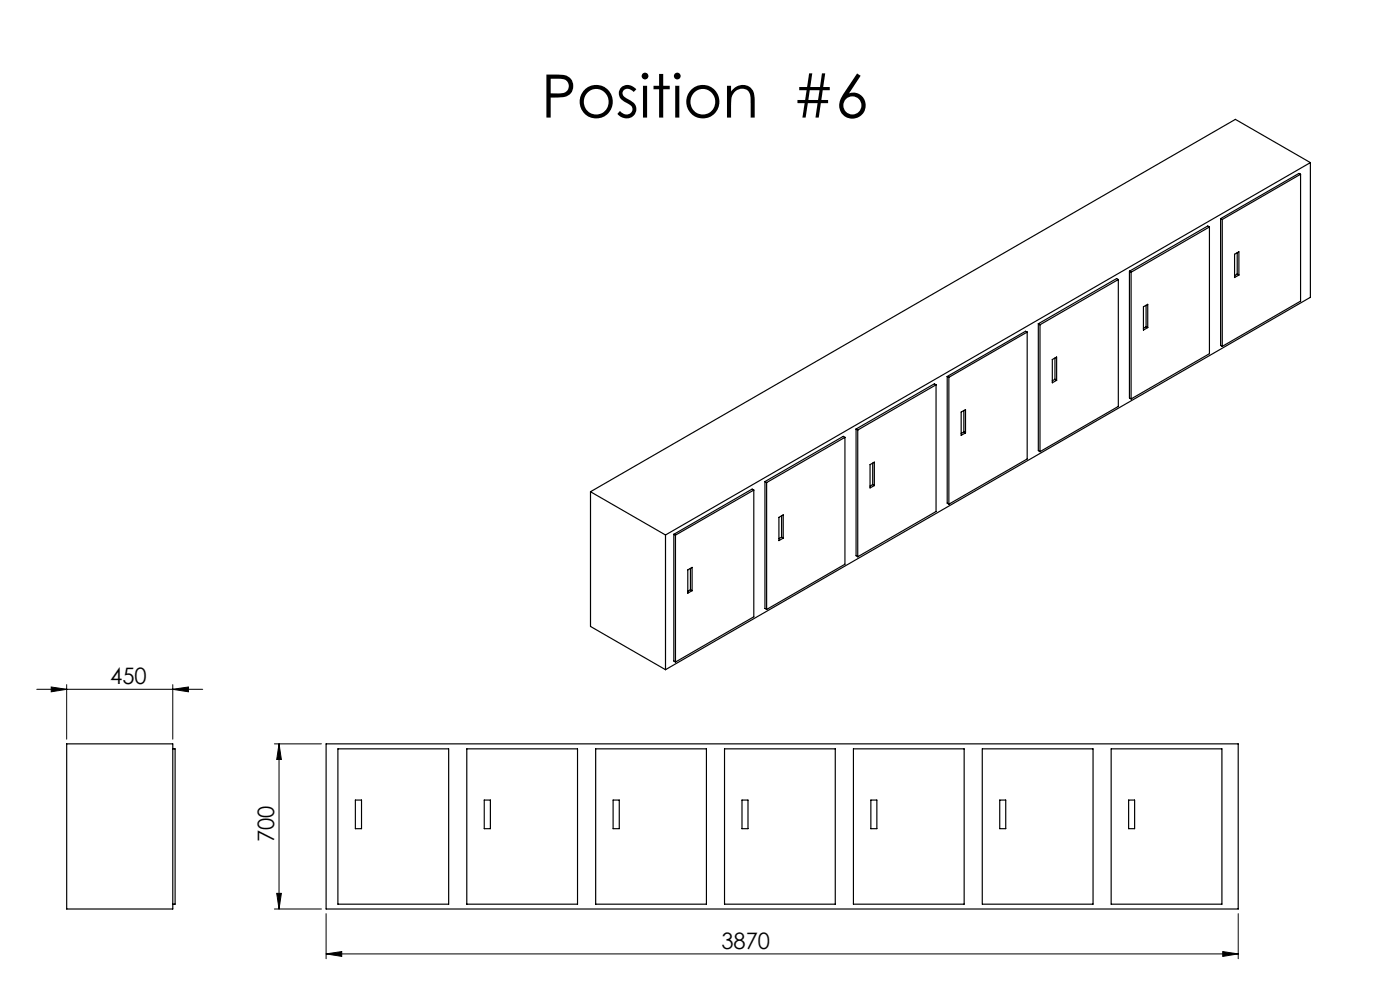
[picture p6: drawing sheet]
<svg xmlns="http://www.w3.org/2000/svg" width="297mm" height="210mm" viewBox="0 0 297 210" stroke-linecap="round" stroke-linejoin="round" font-family="sans-serif">
<defs><g id="words">
<text font-size="12.7" x="114.8" y="24.9">Position #6</text>
<g font-size="4.8">
<text x="23.4" y="145.1">450</text>
<text x="58.1" y="178.6" transform="rotate(-90 58.1 178.6)">700</text>
<text x="153" y="201.3">3870</text>
</g>
</g></defs>
<g fill="none" stroke="#000" stroke-width=".21">
<path d="M7.8 146.2h35.2M10.9 145.7l3.2 .5-3.2 .5zM14.1 145.2v11.6M36.7 146.2l3.3-.5v1zM36.7 145.2v11.6M58.2 157.8h10M59.2 157.8v35M59.2 157.8l.5 3.3h-1zM58.2 192.8h10M58.7 189.5h1l-.5 3.3zM69.2 193.8v9.6M262.7 193.8v9.6"/>
<path d="M69.2 202.3l3.3-.4v1zM69.2 202.3h193.5M259.4 201.9l3.3 .4-3.3 .6z"/>
</g>
<g fill="#000">
<path d="M10.9 145.7l3.2 .5-3.2 .5zM36.7 146.2l3.3-.5v1zM69.2 202.3l3.3-.4v1zM259.4 201.9l3.3 .4-3.3 .6z"/>
<path d="M59.2 157.8l.5 3.3h-1zM58.7 189.5h1l-.5 3.3z"/>
</g>
<g fill="none" stroke="#000" stroke-width=".25">
<path d="M275.9 37l-.3-.2-16.7 9.6M275.9 37l-16.6 9.6M275.9 37v26.9l-16.6 9.6M278 34.5l-136.8 79M278 34.5v28.6l-136.8 79M278 34.5l-15.9-9.2-136.8 79M237.2 59.3l-.3-.2-16.6 9.6M237.2 59.3l-16.6 9.6M237.2 59.3v26.9l-16.6 9.6M239.6 57.5v26.9l.4 .2M239.6 57.5l.4 .2M240 57.7v26.9"/>
<path d="M256.6 48.1l-.4-.2-16.6 9.6M256.6 48.1l-16.6 9.6M256.6 48.1v26.9l-16.6 9.6M258.9 46.4v26.9l.4 .2M258.9 46.4l.4 .2M259.3 46.6v26.9M261.9 53.9l.9-.5v4.9l-.9 .6zM262.5 58.1l-.6 .4M262.5 53.6v4.5M262.5 58.1l.3 .2M200.9 79.9v26.8l.4 .3M200.9 79.9l.4 .1"/>
<path d="M217.9 70.4l-.3-.1-16.7 9.6M217.9 70.4l-16.6 9.6M217.9 70.4v27l-16.6 9.6M220.3 68.7v26.9l.3 .2M220.3 68.7l.3 .2M220.6 68.9v26.9M223.2 76.3l1-.6v5l-1 .5zM223.8 75.9v4.6M242.6 65.1l.9-.6v5l-.9 .5zM243.1 69.3l-.5 .3M243.1 64.8v4.5M243.1 69.3l.4 .2"/>
<path d="M179.2 92.8l-.3-.2-16.6 9.6M179.2 92.8l-16.6 9.6M179.2 92.8v26.9l-16.6 9.6M181.6 91v26.9l.4 .2M181.6 91l.4 .2M182 91.2v26.9M184.6 98.6l.9-.6v5l-.9 .5zM185.1 98.2v4.6M198.6 81.6l-.4-.2-16.6 9.6M198.6 81.6v26.9l-16.6 9.6M198.6 81.6l-16.6 9.6M201.3 80v27"/>
<path d="M203.9 87.4l.9-.5v4.9l-.9 .5zM204.5 91.6l-.6 .4M204.5 87.1v4.5M204.5 91.6l.3 .2M223.8 80.5l-.6 .3M223.8 80.5l.4 .2M125.3 104.3l15.9 9.2M125.3 104.3v28.6l15.9 9.2M141.2 113.5v28.6M142.9 113.3v26.9l.4 .2M142.9 113.3l.4 .2M143.3 113.5v26.9"/>
<path d="M159.9 104l-.3-.3-16.7 9.6M159.9 104l-16.6 9.5M159.9 104v26.8l-16.6 9.6M162.3 102.2v26.9l.3 .2M162.3 102.2l.3 .2M162.6 102.4v26.9M165.2 109.7l1-.5v5l-1 .5zM165.8 113.9l-.6 .4M165.8 109.4v4.5M165.8 113.9l.4 .3M185.1 102.8l-.5 .3M185.1 102.8l.4 .2"/>
<path d="M145.9 120.9l.9-.5v4.9l-.9 .5zM146.5 125.1l-.6 .3M146.5 120.6v4.5M146.5 125.1l.3 .2M14.1 157.8h22.6v35h-22.6zM36.7 158.8h.4v33h-.4M69.2 157.8h193.5v35h-193.5zM71.7 158.8h23.5v33h-23.5zM99 158.8h23.5v33h-23.5zM126.4 158.8h23.5v33h-23.5zM153.7 158.8h23.5v33h-23.5zM181 158.8h23.5v33h-23.5z"/>
<path d="M208.4 158.8h23.5v33h-23.5zM235.7 158.8h23.5v33h-23.5zM75.4 169.7h1.3v6.1h-1.3zM102.7 169.7h1.3v6.1h-1.3zM130.1 169.7h1.3v6.1h-1.3zM157.4 169.7h1.3v6.1h-1.3zM184.7 169.7h1.3v6.1h-1.3zM212.1 169.7h1.3v6.1h-1.3zM239.4 169.7h1.3v6.1h-1.3z"/>
</g>
<use href="#words"/>
</svg>
